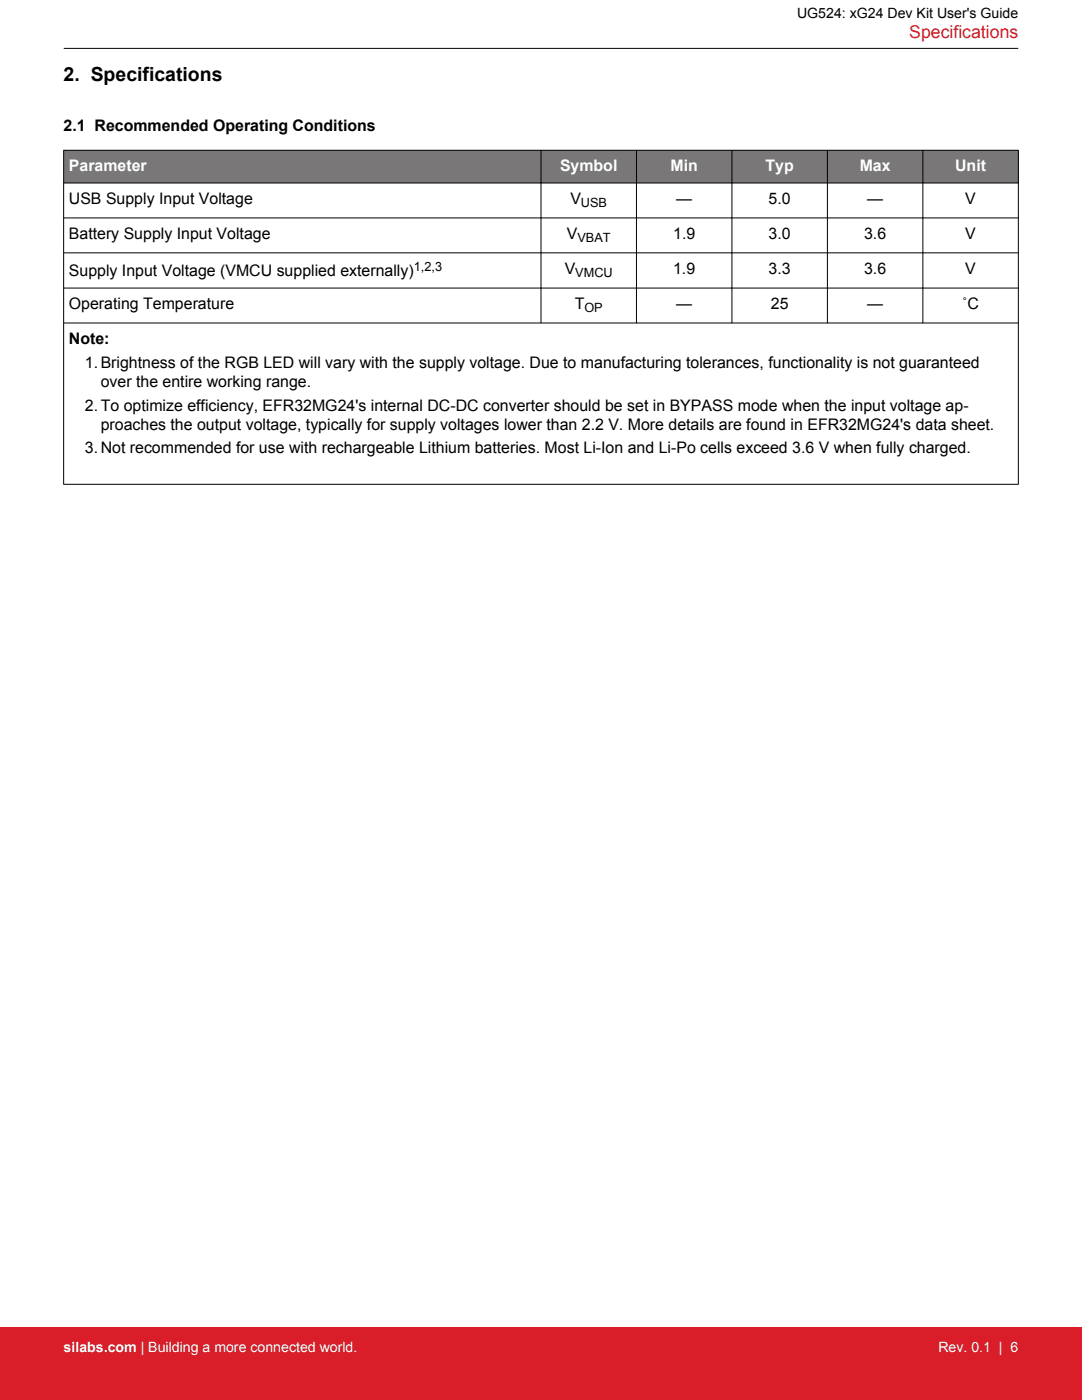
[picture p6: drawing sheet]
<svg xmlns="http://www.w3.org/2000/svg" width="216mm" height="279mm" viewBox="0 0 216 279" stroke-linecap="round" stroke-linejoin="round" font-family="sans-serif">
<defs><g id="words">
<text font-size="3.9" x="12.7" y="16.1">2. Specifications</text>
<text font-size="3.5" fill="#d91e2a" x="181.4" y="7.5">Specifications</text>
<g font-size="3.2">
<text x="12.7" y="26.2">2.1 Recommended Operating Conditions</text>
<text x="13.7" y="40.7">USB Supply Input Voltage</text>
<text x="113.8" y="40.7">V</text>
<text x="134.9" y="40.7">—</text>
<text x="153.4" y="40.7">5.0</text>
<text x="173" y="40.7">—</text>
<text x="192.6" y="40.7">V</text>
<text x="13.7" y="47.7">Battery Supply Input Voltage</text>
<text x="113.1" y="47.7">V</text>
<text x="134.3" y="47.7">1.9</text>
<text x="153.4" y="47.7">3.0</text>
<text x="172.4" y="47.7">3.6</text>
<text x="192.6" y="47.7">V</text>
<text x="13.7" y="55.1">Supply Input Voltage (VMCU supplied externally)</text>
<text x="112.7" y="54.6">V</text>
<text x="134.3" y="54.6">1.9</text>
<text x="153.4" y="54.6">3.3</text>
<text x="172.4" y="54.6">3.6</text>
<text x="192.6" y="54.6">V</text>
<text x="13.7" y="61.7">Operating Temperature</text>
<text x="114.7" y="61.7">T</text>
<text x="134.9" y="61.7">—</text>
<text x="153.8" y="61.7">25</text>
<text x="173" y="61.7">—</text>
<text x="192" y="61.7">˚C</text>
<text x="13.7" y="68.6">Note:</text>
<text x="16.9" y="73.4">1.Brightness of the RGB LED will vary with the supply voltage. Due to manufacturing tolerances, functionality is not guaranteed</text>
<text x="20.1" y="77.2">over the entire working range.</text>
<text x="16.9" y="81.9">2.To optimize efficiency, EFR32MG24's internal DC-DC converter should be set in BYPASS mode when the input voltage ap-</text>
<text x="20.1" y="85.7">proaches the output voltage, typically for supply voltages lower than 2.2 V. More details are found in EFR32MG24's data sheet.</text>
<text x="16.9" y="90.5">3.Not recommended for use with rechargeable Lithium batteries. Most Li-Ion and Li-Po cells exceed 3.6 V when fully charged.</text>
</g>
<g font-size="3.2" fill="#fff">
<text x="13.7" y="34.2">Parameter</text>
<text x="111.7" y="34.2">Symbol</text>
<text x="133.8" y="34.2">Min</text>
<text x="152.8" y="34.2">Typ</text>
<text x="171.5" y="34.2">Max</text>
<text x="190.6" y="34.2">Unit</text>
</g>
<text font-size="2.8" x="159.1" y="3.5">UG524: xG24 Dev Kit User's Guide</text>
<g font-size="2.8" fill="#fff">
<text x="12.7" y="269.9">silabs.com | Building a more connected world.</text>
<text x="187.3" y="269.9">Rev. 0.1 | 6</text>
</g>
<g font-size="2.5">
<text x="115.9" y="41.3">USB</text>
<text x="115.2" y="48.3">VBAT</text>
<text x="82.6" y="54.1">1,2,3</text>
<text x="114.8" y="55.3">VMCU</text>
<text x="116.6" y="62.3">OP</text>
</g>
</g></defs>
<g fill="#797777">
<path d="M12.7 30h190.5v6.5h-190.5z" fill-rule="evenodd"/>
<path d="M12.7 30h190.5v6.5h-190.5z" fill-rule="evenodd"/>
</g>
<g fill="none" stroke="#000" stroke-width=".2">
<path d="M12.7 9.7h190.5M12.7 30h190.5M12.7 36.5h190.5M12.7 29.9v66.8M107.9 29.9v34.6M127 29.9v34.6M146 29.9v34.6M165.1 29.9v34.6M184.1 29.9v34.6M203.2 29.9v66.8M12.7 43.5h190.5M12.7 50.5h190.5"/>
<path d="M12.7 57.5h190.5M12.7 64.5h190.5M12.7 96.7h190.5"/>
</g>
<path d="M0 264.9h215.9v14.5h-215.9z" fill="#d91e2a"/>
<use href="#words"/>
</svg>
